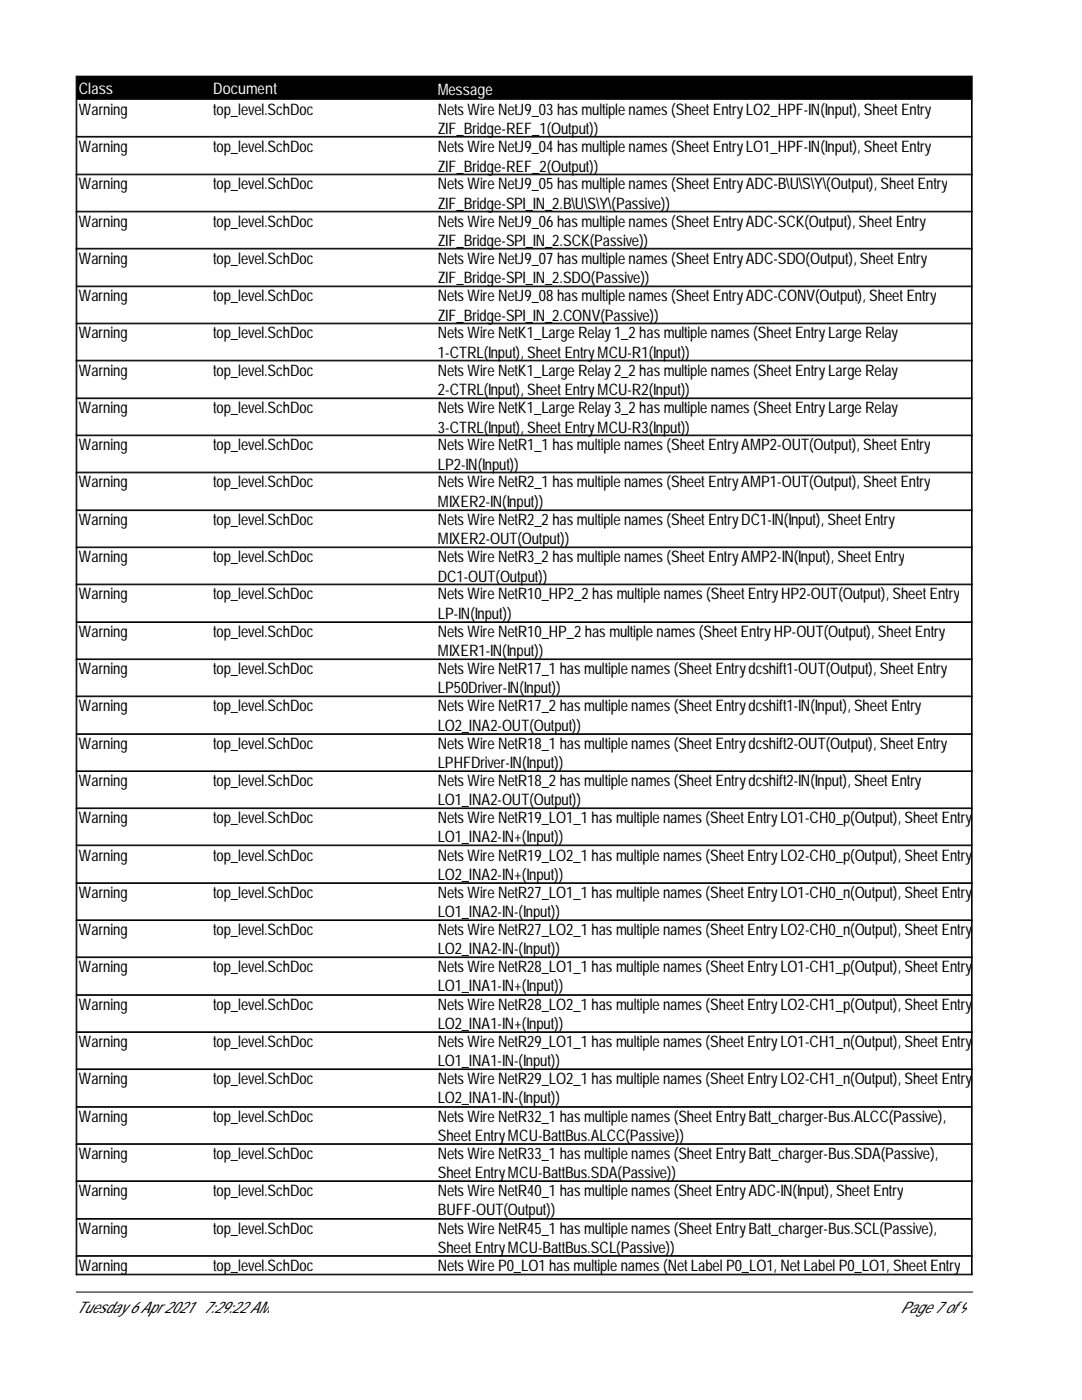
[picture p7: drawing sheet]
<svg xmlns="http://www.w3.org/2000/svg" width="216mm" height="279mm" viewBox="0 0 216 279" stroke-linecap="round" stroke-linejoin="round" font-family="sans-serif">
<defs><g id="words">
<g font-size="3.2" fill="#fff">
<text x="15.7" y="18.7">Class</text>
<text x="42.5" y="18.7">Document</text>
<text x="87.3" y="18.9">Message</text>
</g>
<g font-size="3.2">
<text x="15.7" y="22.9">Warning</text>
<text x="42.5" y="22.9">top_level.SchDoc</text>
<text x="87.3" y="22.9">NetsWireNetJ9_03hasmultiplenames(SheetEntryLO2_HPF-IN(Input), SheetEntry</text>
<text x="87.3" y="26.7">ZIF_Bridge-REF_1(Output))</text>
<text x="15.7" y="30.4">Warning</text>
<text x="42.5" y="30.4">top_level.SchDoc</text>
<text x="87.3" y="30.4">NetsWireNetJ9_04hasmultiplenames(SheetEntryLO1_HPF-IN(Input), SheetEntry</text>
<text x="87.3" y="34.2">ZIF_Bridge-REF_2(Output))</text>
<text x="15.7" y="37.8">Warning</text>
<text x="42.5" y="37.8">top_level.SchDoc</text>
<text x="87.3" y="37.8">NetsWireNetJ9_05hasmultiplenames(SheetEntryADC-B\U\S\Y\(Output), SheetEntry</text>
<text x="87.3" y="41.6">ZIF_Bridge-SPI_IN_2.B\U\S\Y\(Passive))</text>
<text x="15.7" y="45.2">Warning</text>
<text x="42.5" y="45.2">top_level.SchDoc</text>
<text x="87.3" y="45.2">NetsWireNetJ9_06hasmultiplenames(SheetEntryADC-SCK(Output), SheetEntry</text>
<text x="15.7" y="52.6">Warning</text>
<text x="42.5" y="52.6">top_level.SchDoc</text>
<text x="87.3" y="49">ZIF_Bridge-SPI_IN_2.SCK(Passive))</text>
<text x="87.3" y="52.6">NetsWireNetJ9_07hasmultiplenames(SheetEntryADC-SDO(Output), SheetEntry</text>
<text x="87.3" y="56.4">ZIF_Bridge-SPI_IN_2.SDO(Passive))</text>
<text x="15.7" y="60.1">Warning</text>
<text x="42.5" y="60.1">top_level.SchDoc</text>
<text x="87.3" y="60.1">NetsWireNetJ9_08hasmultiplenames(SheetEntryADC-CONV(Output), SheetEntry</text>
<text x="87.3" y="64">ZIF_Bridge-SPI_IN_2.CONV(Passive))</text>
<text x="15.7" y="67.5">Warning</text>
<text x="42.5" y="67.5">top_level.SchDoc</text>
<text x="87.3" y="67.5">NetsWireNetK1_LargeRelay1_2hasmultiplenames(SheetEntryLargeRelay</text>
<text x="87.3" y="71.4">1-CTRL(Input), SheetEntryMCU-R1(Input))</text>
<text x="15.7" y="75">Warning</text>
<text x="42.5" y="75">top_level.SchDoc</text>
<text x="87.3" y="75">NetsWireNetK1_LargeRelay2_2hasmultiplenames(SheetEntryLargeRelay</text>
<text x="15.7" y="82.5">Warning</text>
<text x="42.5" y="82.5">top_level.SchDoc</text>
<text x="87.3" y="78.8">2-CTRL(Input), SheetEntryMCU-R2(Input))</text>
<text x="87.3" y="82.5">NetsWireNetK1_LargeRelay3_2hasmultiplenames(SheetEntryLargeRelay</text>
<text x="15.7" y="89.9">Warning</text>
<text x="42.5" y="89.9">top_level.SchDoc</text>
<text x="87.3" y="86.3">3-CTRL(Input), SheetEntryMCU-R3(Input))</text>
<text x="87.3" y="89.9">NetsWireNetR1_1 hasmultiplenames(SheetEntryAMP2-OUT(Output), SheetEntry</text>
<text x="87.3" y="93.7">LP2-IN(Input))</text>
<text x="15.7" y="97.3">Warning</text>
<text x="42.5" y="97.3">top_level.SchDoc</text>
<text x="87.3" y="97.3">NetsWireNetR2_1 hasmultiplenames(SheetEntryAMP1-OUT(Output), SheetEntry</text>
<text x="87.3" y="101.1">MIXER2-IN(Input))</text>
<text x="15.7" y="104.8">Warning</text>
<text x="42.5" y="104.8">top_level.SchDoc</text>
<text x="87.3" y="104.8">NetsWireNetR2_2hasmultiplenames(SheetEntryDC1-IN(Input), SheetEntry</text>
<text x="15.7" y="112.2">Warning</text>
<text x="42.5" y="112.2">top_level.SchDoc</text>
<text x="87.3" y="108.7">MIXER2-OUT(Output))</text>
<text x="87.3" y="112.2">NetsWireNetR3_2hasmultiplenames(SheetEntryAMP2-IN(Input), SheetEntry</text>
<text x="15.7" y="119.6">Warning</text>
<text x="42.5" y="119.6">top_level.SchDoc</text>
<text x="87.3" y="116.1">DC1-OUT(Output))</text>
<text x="87.3" y="119.6">NetsWireNetR10_HP2_2hasmultiplenames(SheetEntryHP2-OUT(Output), SheetEntry</text>
<text x="87.3" y="123.5">LP-IN(Input))</text>
<text x="15.7" y="127.2">Warning</text>
<text x="42.5" y="127.2">top_level.SchDoc</text>
<text x="87.3" y="127.2">NetsWireNetR10_HP_2hasmultiplenames(SheetEntryHP-OUT(Output), SheetEntry</text>
<text x="87.3" y="131">MIXER1-IN(Input))</text>
<text x="15.7" y="134.6">Warning</text>
<text x="42.5" y="134.6">top_level.SchDoc</text>
<text x="87.3" y="134.6">NetsWireNetR17_1 hasmultiplenames(SheetEntrydcshift1-OUT(Output), SheetEntry</text>
<text x="15.7" y="142">Warning</text>
<text x="42.5" y="142">top_level.SchDoc</text>
<text x="87.3" y="138.4">LP50Driver-IN(Input))</text>
<text x="87.3" y="142">NetsWireNetR17_2hasmultiplenames(SheetEntrydcshift1-IN(Input), SheetEntry</text>
<text x="15.7" y="149.5">Warning</text>
<text x="42.5" y="149.5">top_level.SchDoc</text>
<text x="87.3" y="145.8">LO2_INA2-OUT(Output))</text>
<text x="87.3" y="149.5">NetsWireNetR18_1 hasmultiplenames(SheetEntrydcshift2-OUT(Output), SheetEntry</text>
<text x="87.3" y="153.3">LPHFDriver-IN(Input))</text>
<text x="15.7" y="156.9">Warning</text>
<text x="42.5" y="156.9">top_level.SchDoc</text>
<text x="87.3" y="156.9">NetsWireNetR18_2hasmultiplenames(SheetEntrydcshift2-IN(Input), SheetEntry</text>
<text x="87.3" y="160.7">LO1_INA2-OUT(Output))</text>
<text x="15.7" y="164.3">Warning</text>
<text x="42.5" y="164.3">top_level.SchDoc</text>
<text x="87.3" y="164.3">NetsWireNetR19_LO1_1 hasmultiplenames(SheetEntryLO1-CH0_p(Output), SheetEntry</text>
<text x="15.7" y="171.8">Warning</text>
<text x="42.5" y="171.8">top_level.SchDoc</text>
<text x="87.3" y="168.1">LO1_INA2-IN+(Input))</text>
<text x="87.3" y="171.8">NetsWireNetR19_LO2_1 hasmultiplenames(SheetEntryLO2-CH0_p(Output), SheetEntry</text>
<text x="15.7" y="179.2">Warning</text>
<text x="42.5" y="179.2">top_level.SchDoc</text>
<text x="87.3" y="175.7">LO2_INA2-IN+(Input))</text>
<text x="87.3" y="179.2">NetsWireNetR27_LO1_1 hasmultiplenames(SheetEntryLO1-CH0_n(Output), SheetEntry</text>
<text x="87.3" y="183.1">LO1_INA2-IN-(Input))</text>
<text x="15.7" y="186.6">Warning</text>
<text x="42.5" y="186.6">top_level.SchDoc</text>
<text x="87.3" y="186.6">NetsWireNetR27_LO2_1 hasmultiplenames(SheetEntryLO2-CH0_n(Output), SheetEntry</text>
<text x="87.3" y="190.5">LO2_INA2-IN-(Input))</text>
<text x="15.7" y="194">Warning</text>
<text x="42.5" y="194">top_level.SchDoc</text>
<text x="87.3" y="194">NetsWireNetR28_LO1_1 hasmultiplenames(SheetEntryLO1-CH1_p(Output), SheetEntry</text>
<text x="87.3" y="197.9">LO1_INA1-IN+(Input))</text>
<text x="15.7" y="201.6">Warning</text>
<text x="42.5" y="201.6">top_level.SchDoc</text>
<text x="87.3" y="201.6">NetsWireNetR28_LO2_1 hasmultiplenames(SheetEntryLO2-CH1_p(Output), SheetEntry</text>
<text x="15.7" y="209">Warning</text>
<text x="42.5" y="209">top_level.SchDoc</text>
<text x="87.3" y="205.4">LO2_INA1-IN+(Input))</text>
<text x="87.3" y="209">NetsWireNetR29_LO1_1 hasmultiplenames(SheetEntryLO1-CH1_n(Output), SheetEntry</text>
<text x="87.3" y="212.8">LO1_INA1-IN-(Input))</text>
<text x="15.7" y="216.4">Warning</text>
<text x="42.5" y="216.4">top_level.SchDoc</text>
<text x="87.3" y="216.4">NetsWireNetR29_LO2_1 hasmultiplenames(SheetEntryLO2-CH1_n(Output), SheetEntry</text>
<text x="87.3" y="220.2">LO2_INA1-IN-(Input))</text>
<text x="15.7" y="223.9">Warning</text>
<text x="42.5" y="223.9">top_level.SchDoc</text>
<text x="87.3" y="223.9">NetsWireNetR32_1 hasmultiplenames(SheetEntryBatt_charger-Bus.ALCC(Passive),</text>
<text x="87.3" y="227.7">SheetEntryMCU-BattBus.ALCC(Passive))</text>
<text x="15.7" y="231.3">Warning</text>
<text x="42.5" y="231.3">top_level.SchDoc</text>
<text x="87.3" y="231.3">NetsWireNetR33_1 hasmultiplenames(SheetEntryBatt_charger-Bus.SDA(Passive),</text>
<text x="15.7" y="238.7">Warning</text>
<text x="42.5" y="238.7">top_level.SchDoc</text>
<text x="87.3" y="235.1">SheetEntryMCU-BattBus.SDA(Passive))</text>
<text x="87.3" y="238.7">NetsWireNetR40_1 hasmultiplenames(SheetEntryADC-IN(Input), SheetEntry</text>
<text x="87.3" y="242.5">BUFF-OUT(Output))</text>
<text x="15.7" y="246.2">Warning</text>
<text x="42.5" y="246.2">top_level.SchDoc</text>
<text x="87.3" y="246.2">NetsWireNetR45_1 hasmultiplenames(SheetEntryBatt_charger-Bus.SCL(Passive),</text>
<text x="87.3" y="250.1">SheetEntryMCU-BattBus.SCL(Passive))</text>
<text x="15.7" y="253.6">Warning</text>
<text x="42.5" y="253.6">top_level.SchDoc</text>
<text x="87.3" y="253.6">NetsWireP0_LO1 hasmultiplenames(NetLabel P0_LO1, NetLabel P0_LO1, SheetEntry</text>
<text x="15.2" y="262.1">Tuesday6Apr2021 7:29:22AM</text>
<text x="179.7" y="262.1">Page7of9</text>
</g>
</g></defs>
<path d="M15.2 15.2h178.8v4.6h-178.8z" fill="#000" stroke="#000" stroke-width=".2"/>
<g fill="none" stroke="#000" stroke-width=".2">
<path d="M15.2 20v7.4h178.8v-7.4M15.3 20v7.4M193.9 20v7.4M15.2 27.2h178.8M15.2 27.5v29.6h178.8v-29.6M15.2 34.9h178.8M15.2 34.8h178.8M15.3 27.5v29.6M193.9 27.5v29.6M15.2 57.2h178.8v22.2h-178.8zM15.2 42.3h178.8M15.2 42.2h178.8"/>
<path d="M15.2 49.7h178.8M15.2 49.6h178.8M15.3 57.2v22.2M193.9 57.2v22.2M15.2 79.6h178.8v22.2h-178.8zM15.2 64.6h178.8M15.2 64.5h178.8M15.2 72h178.8M15.2 71.9h178.8M15.3 79.6v22.2M193.9 79.6v22.2M15.2 87h178.8"/>
<path d="M15.2 86.8h178.8M15.2 94.4h178.8M15.2 94.2h178.8M15.2 101.9h178.8v22.2h-178.8zM15.2 109.3h178.8M15.2 109.2h178.8M15.2 116.7h178.8M15.2 116.6h178.8M15.3 101.9v22.2M193.9 101.9v22.2M15.2 124.2h178.8v22.2h-178.8zM15.2 131.6h178.8"/>
<path d="M15.2 131.5h178.8M15.2 139h178.8M15.2 138.9h178.8M15.3 124.2v22.2M193.9 124.2v22.2M15.2 146.6h178.8v22.2h-178.8zM15.2 154h178.8M15.2 153.8h178.8M15.3 146.6v22.2M193.9 146.6v22.2M15.2 168.9v29.6h178.8v-29.6M15.2 161.4h178.8"/>
<path d="M15.2 161.2h178.8M15.2 168.6h178.8M15.2 176.3h178.8M15.2 176.2h178.8M15.3 168.9v29.6M193.9 168.9v29.6M15.2 198.6h178.8v22.2h-178.8zM15.2 183.7h178.8M15.2 183.6h178.8M15.2 191.1h178.8M15.2 191h178.8M15.3 198.6v22.2"/>
<path d="M193.9 198.6v22.2M15.2 206h178.8M15.2 205.9h178.8M15.2 213.4h178.8M15.2 213.3h178.8M15.2 221h178.8v22.2h-178.8zM15.2 228.4h178.8M15.2 228.3h178.8M15.2 235.8h178.8M15.2 235.7h178.8M15.3 221v22.2M193.9 221v22.2"/>
<path d="M15.2 243.3h178.8v11.1h-178.8zM15.2 250.7h178.8M15.2 250.6h178.8M15.2 254.3h178.8M15.2 257.9h178.9M15.3 243.3v11.1M193.9 243.3v11.1"/>
</g>
<use href="#words"/>
</svg>
